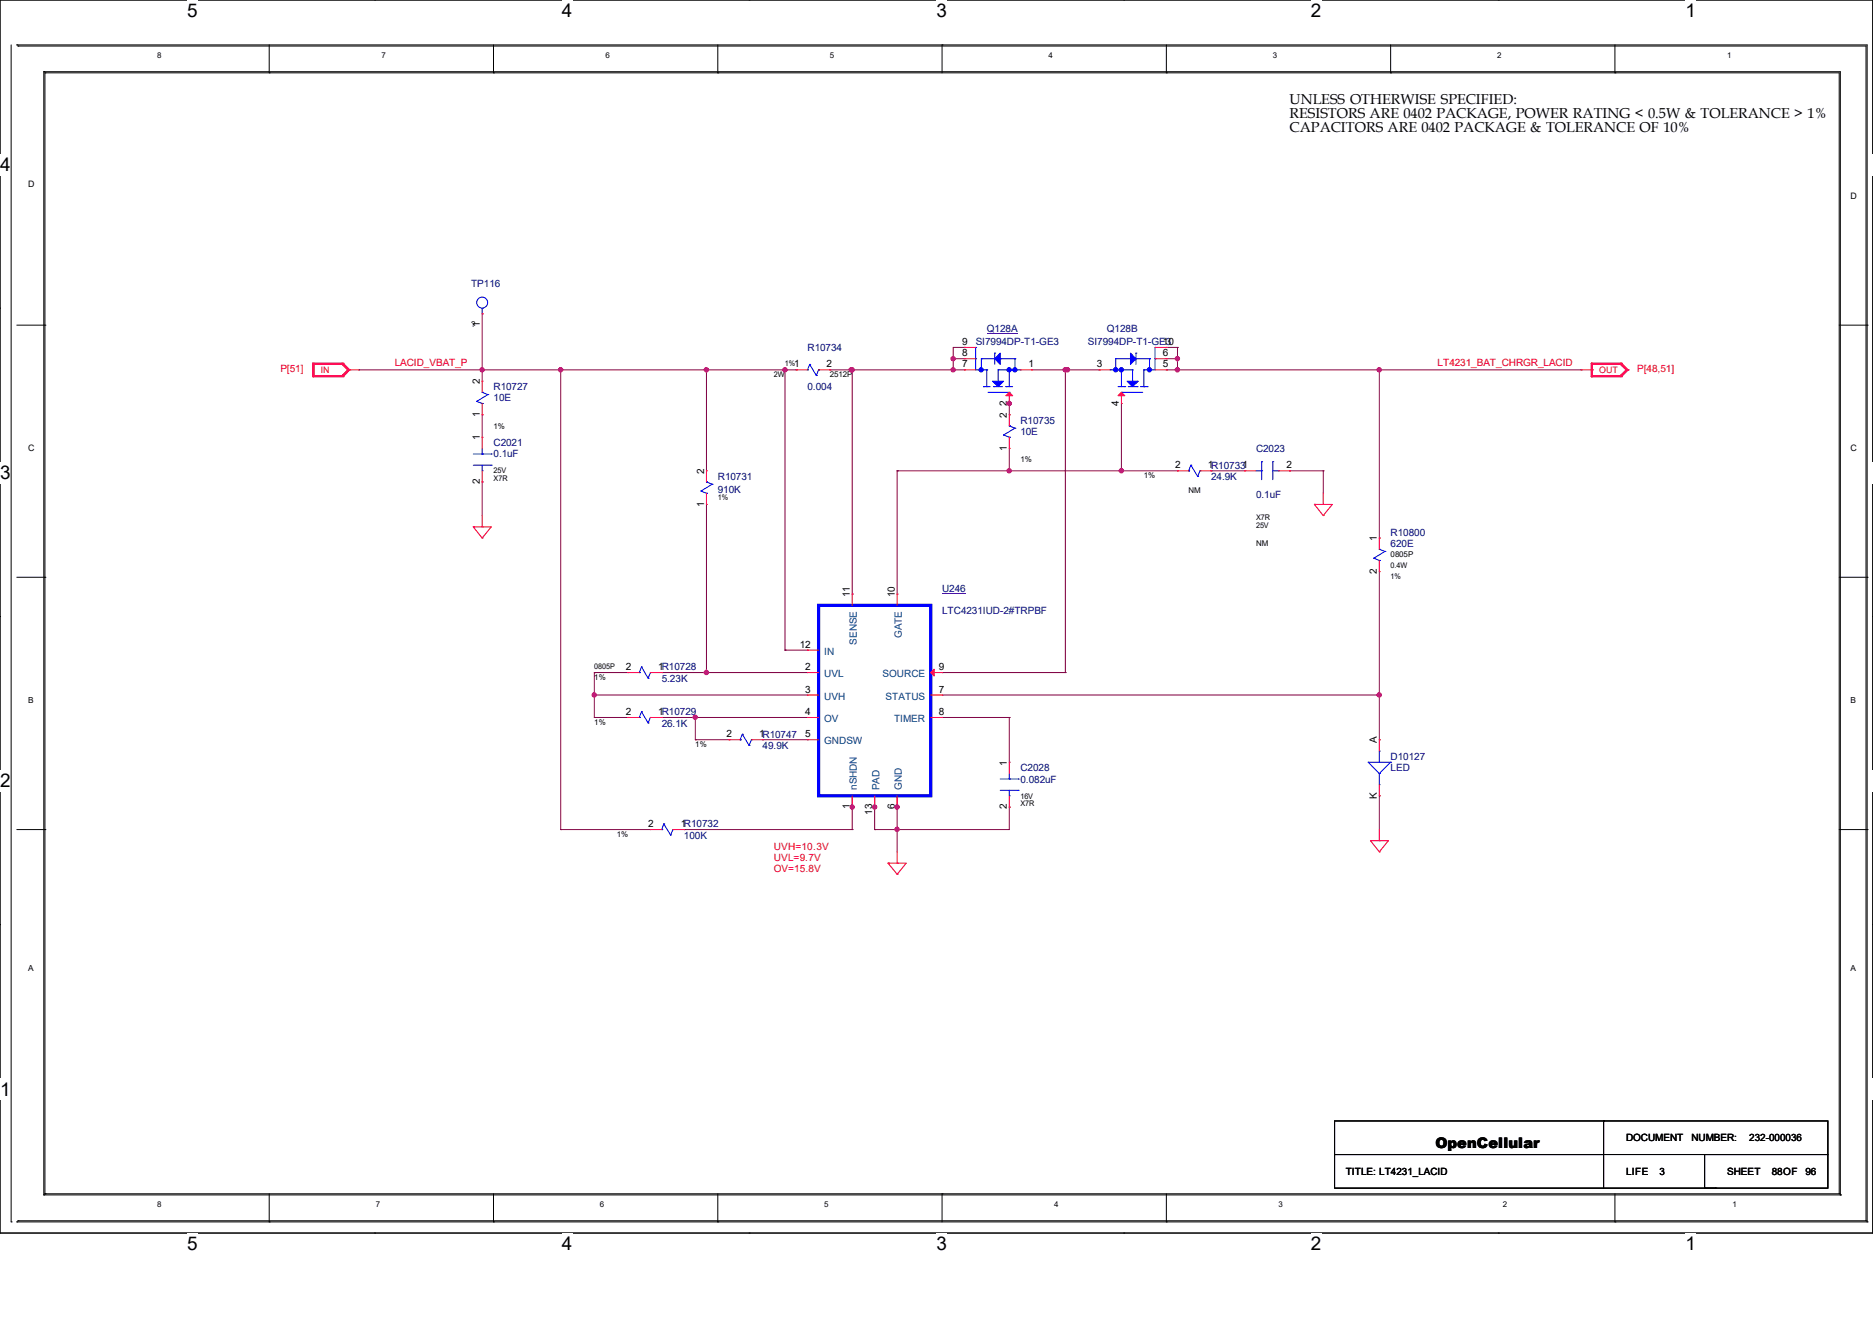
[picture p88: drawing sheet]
<svg xmlns="http://www.w3.org/2000/svg" width="420mm" height="297mm" viewBox="0 0 420 297" stroke-linecap="round" stroke-linejoin="round" font-family="sans-serif">
<defs><g id="words">
<g font-size="4.2">
<text x="42" y="3.8">5</text>
<text x="126" y="3.8">4</text>
<text x="210" y="3.8">3</text>
<text x="294" y="3.8">2</text>
<text x="378" y="3.8">1</text>
<text x="0" y="38.4">4</text>
<text x="0" y="107.5">3</text>
<text x="0" y="176.7">2</text>
<text x="0" y="245.8">1</text>
<text x="42" y="280.4">5</text>
<text x="126" y="280.4">4</text>
<text x="210" y="280.4">3</text>
<text x="294" y="280.4">2</text>
<text x="378" y="280.4">1</text>
</g>
<text font-size="3.3" x="321.9" y="257.6">OpenCellular</text>
<g font-size="3.2">
<text x="289.2" y="23.2">UNLESS OTHERWISE SPECIFIED:</text>
<text x="289.2" y="26.5">RESISTORS ARE 0402 PACKAGE, POWER RATING &lt; 0.5W &amp; TOLERANCE &gt; 1%</text>
<text x="289.2" y="29.7">CAPACITORS ARE 0402 PACKAGE &amp; TOLERANCE OF 10%</text>
</g>
<g font-size="2.2" fill="#000080">
<text x="105.6" y="64.4">TP116</text>
<text x="218.8" y="77.5">SI7994DP-T1-GE3</text>
<text x="221.3" y="74.5">Q128A</text>
<text x="243.9" y="77.5">SI7994DP-T1-GE3</text>
<text x="248.2" y="74.5">Q128B</text>
<text x="181.1" y="78.7">R10734</text>
<text x="110.7" y="87.5">R10727</text>
<text x="181.1" y="87.5">0.004</text>
<text x="110.7" y="90">10E</text>
<text x="228.8" y="95.1">R10735</text>
<text x="110.7" y="100.1">C2021</text>
<text x="228.8" y="97.6">10E</text>
<text x="281.6" y="101.3">C2023</text>
<text x="110.7" y="102.6">0.1uF</text>
<text x="161" y="107.7">R10731</text>
<text x="271.6" y="107.7">24.9K</text>
<text x="161" y="110.7">910K</text>
<text x="281.6" y="111.7">0.1uF</text>
<text x="311.8" y="120.2">R10800</text>
<text x="311.8" y="122.7">620E</text>
<text x="211.2" y="132.8">U246</text>
<text x="211.2" y="137.8">LTC4231IUD-2#TRPBF</text>
<text x="148.4" y="152.9">5.23K</text>
<text x="148.4" y="163">26.1K</text>
<text x="171" y="168">49.9K</text>
<text x="228.8" y="173">C2028</text>
<text x="311.8" y="170.5">D10127</text>
<text x="311.8" y="173">LED</text>
<text x="228.8" y="175.6">0.082uF</text>
<text x="153.4" y="188.1">100K</text>
</g>
<g font-size="2.2">
<text x="107.6" y="73.4" transform="rotate(-90 107.6 73.4)">1</text>
<text x="215.8" y="77.4">9</text>
<text x="260.8" y="77.4">10</text>
<text x="178.1" y="82.4">1</text>
<text x="185.3" y="82.4">2</text>
<text x="215.8" y="82.4">7</text>
<text x="215.8" y="79.9">8</text>
<text x="230.6" y="82.4">1</text>
<text x="246" y="82.4">3</text>
<text x="260.8" y="82.4">5</text>
<text x="260.8" y="79.9">6</text>
<text x="107.6" y="86.2" transform="rotate(-90 107.6 86.2)">2</text>
<text x="107.6" y="93.6" transform="rotate(-90 107.6 93.6)">1</text>
<text x="225.8" y="93.8" transform="rotate(-90 225.8 93.8)">2</text>
<text x="225.8" y="91.1" transform="rotate(-90 225.8 91.1)">2</text>
<text x="250.9" y="91.1" transform="rotate(-90 250.9 91.1)">4</text>
<text x="107.6" y="98.8" transform="rotate(-90 107.6 98.8)">1</text>
<text x="225.8" y="101.1" transform="rotate(-90 225.8 101.1)">1</text>
<text x="157.9" y="106.3" transform="rotate(-90 157.9 106.3)">2</text>
<text x="263.5" y="105.1">2</text>
<text x="270.8" y="105.1">1R107331</text>
<text x="288.5" y="105.1">2</text>
<text x="107.6" y="108.7" transform="rotate(-90 107.6 108.7)">2</text>
<text x="157.9" y="113.7" transform="rotate(-90 157.9 113.7)">1</text>
<text x="308.7" y="121.5" transform="rotate(-90 308.7 121.5)">1</text>
<text x="308.7" y="128.8" transform="rotate(-90 308.7 128.8)">2</text>
<text x="190.5" y="134" transform="rotate(-90 190.5 134)">11</text>
<text x="200.6" y="134" transform="rotate(-90 200.6 134)">10</text>
<text x="179.3" y="145.3">12</text>
<text x="140.3" y="150.3">2</text>
<text x="147.6" y="150.3">1R10728</text>
<text x="180.6" y="150.3">2</text>
<text x="180.6" y="155.4">3</text>
<text x="210.5" y="155.4">7</text>
<text x="210.5" y="150.3">9</text>
<text x="140.3" y="160.4">2</text>
<text x="147.6" y="160.4">1R10729</text>
<text x="180.6" y="160.4">4</text>
<text x="210.5" y="160.4">8</text>
<text x="162.9" y="165.4">2</text>
<text x="170.3" y="165.4">1R10747</text>
<text x="180.6" y="165.4">5</text>
<text x="308.7" y="166.7" transform="rotate(-90 308.7 166.7)">A</text>
<text x="225.8" y="171.7" transform="rotate(-90 225.8 171.7)">1</text>
<text x="308.7" y="179.3" transform="rotate(-90 308.7 179.3)">K</text>
<text x="145.4" y="185.5">2</text>
<text x="152.7" y="185.5">1R10732</text>
<text x="190.5" y="181.6" transform="rotate(-90 190.5 181.6)">1</text>
<text x="195.6" y="182.8" transform="rotate(-90 195.6 182.8)">13</text>
<text x="200.6" y="181.6" transform="rotate(-90 200.6 181.6)">6</text>
<text x="225.8" y="181.6" transform="rotate(-90 225.8 181.6)">2</text>
<text x="364.6" y="256">DOCUMENT</text>
<text x="379.3" y="256">NUMBER:</text>
<text x="392.3" y="256">232-000036</text>
<text x="301.8" y="263.6">TITLE: LT4231_LACID</text>
<text x="364.6" y="263.6">LIFE</text>
<text x="372.1" y="263.6">3</text>
<text x="387.3" y="263.6">SHEET</text>
<text x="397.3" y="263.6">88OF</text>
<text x="404.8" y="263.6">96</text>
</g>
<g font-size="2.2" fill="#f00">
<text x="62.9" y="83.5">P[51]</text>
<text x="88.5" y="82">LACID_VBAT_P</text>
<text x="322.4" y="82">LT4231_BAT_CHRGR_LACID</text>
<text x="367.1" y="83.5">P[48,51]</text>
<text x="173.5" y="190.6">UVH=10.3V</text>
<text x="173.5" y="193.1">UVL=9.7V</text>
<text x="173.5" y="195.7">OV=15.8V</text>
</g>
<g font-size="2.2" fill="#004080">
<text x="202.2" y="143.1" transform="rotate(-90 202.2 143.1)">GATE</text>
<text x="184.8" y="146.9">IN</text>
<text x="192.2" y="144.6" transform="rotate(-90 192.2 144.6)">SENSE</text>
<text x="184.8" y="151.9">UVL</text>
<text x="197.9" y="151.9">SOURCE</text>
<text x="184.8" y="156.9">UVH</text>
<text x="184.8" y="162">OV</text>
<text x="198.6" y="156.9">STATUS</text>
<text x="200.5" y="162">TIMER</text>
<text x="184.8" y="167">GNDSW</text>
<text x="192.2" y="177.2" transform="rotate(-90 192.2 177.2)">nSHDN</text>
<text x="197.2" y="177.2" transform="rotate(-90 197.2 177.2)">PAD</text>
<text x="202.2" y="177.2" transform="rotate(-90 202.2 177.2)">GND</text>
</g>
<g font-size="2">
<text x="6.3" y="42">D</text>
<text x="414.9" y="44.6">D</text>
<text x="6.3" y="101.1">C</text>
<text x="414.9" y="101.1">C</text>
</g>
<g font-size="2" fill="#f00">
<text x="71.9" y="83.6">IN</text>
<text x="358.6" y="83.6">OUT</text>
</g>
<g font-size="1.9">
<text x="6.3" y="157.6">B</text>
<text x="414.9" y="157.6">B</text>
<text x="6.3" y="217.9">A</text>
<text x="414.9" y="217.9">A</text>
</g>
<g font-size="1.8">
<text x="35.2" y="12.9">8</text>
<text x="85.5" y="12.9">7</text>
<text x="135.8" y="12.9">6</text>
<text x="186.1" y="12.9">5</text>
<text x="235.1" y="12.9">4</text>
<text x="285.4" y="12.9">3</text>
<text x="335.7" y="12.9">2</text>
<text x="387.3" y="12.9">1</text>
<text x="105.6" y="73.3">?</text>
<text x="186.1" y="84.6">2512P</text>
<text x="110.7" y="96.1">1%</text>
<text x="228.8" y="103.7">1%</text>
<text x="256.5" y="107.2">1%</text>
<text x="266.5" y="110.5">NM</text>
<text x="281.6" y="122.6">NM</text>
<text x="311.8" y="124.8">0805P</text>
<text x="133.3" y="152.5">1%</text>
<text x="133.3" y="162.6">1%</text>
<text x="155.9" y="167.6">1%</text>
<text x="138.3" y="187.7">1%</text>
<text x="35.2" y="270.7">8</text>
<text x="84.2" y="270.7">7</text>
<text x="134.5" y="270.7">6</text>
<text x="184.8" y="270.7">5</text>
<text x="236.4" y="270.7">4</text>
<text x="286.7" y="270.7">3</text>
<text x="337" y="270.7">2</text>
<text x="388.5" y="270.7">1</text>
</g>
<g font-size="1.7">
<text x="176" y="82.1">1%</text>
<text x="173.5" y="84.6">2W</text>
<text x="110.7" y="108">X7R</text>
<text x="110.7" y="106.2">25V</text>
<text x="160.9" y="112.3">1%</text>
<text x="281.6" y="116.5">X7R</text>
<text x="281.6" y="118.5">25V</text>
<text x="311.8" y="129.8">1%</text>
<text x="311.8" y="127.3">0.4W</text>
<text x="133.3" y="150">0805P</text>
<text x="228.8" y="179.2">16V</text>
<text x="228.8" y="180.9">X7R</text>
</g>
</g></defs>
<path d="M0 0h419.9v276.6h-419.9z" fill="none" stroke="#000" stroke-width=".22"/>
<g fill="#fff">
<path d="M42 0h2.4v4.7h-2.4z"/>
<path d="M42 276.6h2.4v4.7h-2.4z"/>
</g>
<path d="M84 0h.1M84 276.6h.1" fill="none" stroke="#000" stroke-width=".22"/>
<g fill="#fff">
<path d="M126 0h2.4v4.7h-2.4z"/>
<path d="M126 276.6h2.4v4.7h-2.4z"/>
</g>
<path d="M168 0h.1M168 276.6h.1" fill="none" stroke="#000" stroke-width=".22"/>
<g fill="#fff">
<path d="M210 0h2.3v4.7h-2.3z"/>
<path d="M210 276.6h2.3v4.7h-2.3z"/>
</g>
<path d="M252 0h.1M252 276.6h.1" fill="none" stroke="#000" stroke-width=".22"/>
<g fill="#fff">
<path d="M294 0h2.3v4.7h-2.3z"/>
<path d="M294 276.6h2.3v4.7h-2.3z"/>
</g>
<path d="M336 0h.1M336 276.6h.1" fill="none" stroke="#000" stroke-width=".22"/>
<g fill="#fff">
<path d="M378 0h2.3v4.7h-2.3z"/>
<path d="M378 276.6h2.3v4.7h-2.3z"/>
<path d="M0 34.5h2.4v4.8h-2.4z"/>
<path d="M419.9 34.5l.1 4.8z"/>
<path d="M0 103.7h2.4v4.7h-2.4z"/>
<path d="M419.9 103.7l.1 4.7z"/>
</g>
<path d="M0 69.1h.1M419.9 69.1h.1" fill="none" stroke="#000" stroke-width=".22"/>
<g fill="#fff">
<path d="M0 172.8h2.4v4.8h-2.4z"/>
<path d="M419.9 172.8l.1 4.8z"/>
</g>
<path d="M0 138.3h.1M419.9 138.3h.1" fill="none" stroke="#000" stroke-width=".22"/>
<g fill="#fff">
<path d="M0 242h2.4v4.7h-2.4z"/>
<path d="M419.9 242l.1 4.7z"/>
</g>
<g fill="none" stroke="#000" stroke-width=".22">
<path d="M2.5 10.1v264M3.8 10.1h.1M3.8 10.1h414.9v264M4 10.3h.1M4 10.3h414.4v263.6M9.8 16.1h.1M9.8 16.1v252M9.8 16.1h402.9v252M10.1 16.3h.1M10.1 16.3h402.3v251.5M10.1 16.3v251.5M60.4 16.3h.1"/>
<path d="M60.4 10.1v6.2M110.7 16.3h.1M110.7 10.1v6.2M161 16.3h.1M161 10.1v6.2M211.2 10.1h.1M211.2 10.1v6.2M261.5 16.3h.1M261.5 10.1v6.2M311.8 16.3h.1M311.8 10.1v6.2M362.1 16.3h.1"/>
<path d="M362.1 10.1v6.2M3.8 72.9h6.3M10.1 72.9h.1M412.4 72.9h6.3M418.7 72.9h.1M3.8 129.5h6.3M10.1 129.5h.1M412.4 129.5h6.3M418.7 129.5h.1M3.8 186.1h6.3M10.1 186.1h.1M412.4 186.1h6.3"/>
<path d="M418.7 186.1h.1M0 207.4h.1M419.9 207.4h.1M299.3 251.5h110.6v7.5h-110.6zM299.3 259h60.3v7.5h-60.3zM359.6 251.5h.1M359.6 251.5v7.5M382.2 259h27.7v7.5h-27.7zM2.5 274.1h.1M3.8 274.1h.1M3.8 274.1h414.9M4 273.9h.1"/>
<path d="M4 273.9h414.4M9.8 268.1h.1M9.8 268.1h402.9M10.1 267.8h.1M10.1 267.8h402.3M60.4 274.1h.1M60.4 267.8v6.3M110.7 274.1h.1M110.7 267.8v6.3M161 274.1h.1M161 267.8v6.3M211.2 267.8h.1"/>
<path d="M211.2 267.8v6.3M261.5 274.1h.1M261.5 267.8v6.3M359.6 266.5h25.1M362.1 274.1h.1M362.1 267.8v6.3M384.7 266.5h.1M412.4 267.8h.1M412.7 268.1h.1M418.4 273.9h.1M418.7 274.1h.1"/>
</g>
<g fill="none" stroke="#800040" stroke-width=".22">
<path d="M108.1 70.4v15.1M216.2 77.9h.1M216.2 77.9h-2.5v5.1M261.5 77.9h2.5M264 77.9h.1M264 77.9v5.1M80.5 83h.1M80.5 83h98M108.1 83h.1M108.1 93h.1M108.1 93v5.1M125.7 83h.1"/>
<path d="M125.7 83v103.1M158.4 83h.1M158.4 83v22.6M176 83h.1M176 83v62.8M178.5 83h.1M186.1 83h30.1M190.8 83h.1M190.8 82.5v.5M191.1 83h.1M191.1 83v50.3M213.7 83h.1"/>
<path d="M213.7 80.5h.1M213.7 80.5h2.5M226.3 90.5h.1M226.3 93h.1M226.3 90v3M231.4 83h15M238.9 83h.1M238.9 83v67.9M239.4 83h.1M239.4 82.5v.5M246.4 83h.1M251.5 90.5v15.1"/>
<path d="M261.5 83h.1M261.5 83h93M261.5 80.5h2.5M264 80.5h.1M264 83h.1M309.3 83v37.7M354.5 83h.1M108.1 108.1h.1M108.1 108.1v7.6M158.4 113.2v37.7M201.2 105.6h.1M201.2 105.6h62.8"/>
<path d="M201.2 105.6v27.7M226.3 105.6h.1M226.3 100.6v5M251.5 105.6h.1M264 105.6h.1M271.6 105.6h.1M271.6 105.6h7.5M289.2 105.6h.1M289.2 105.6h7.5M296.7 105.6h.1M296.7 105.6v5.1M191.1 133.3h.1"/>
<path d="M309.3 120.7h.1M309.3 128.2v37.7M133.3 155.9h.1M133.3 150.9h.1M133.3 155.9h47.8M133.3 150.9v10.1M133.3 150.9h7.5M148.4 150.9h32.7M158.4 150.9h.1M176 145.8h.1M176 145.8h5.1M211.2 150.9h.1"/>
<path d="M211.2 155.9h98.1M211.2 150.9h27.7M238.9 150.9h.1M309.3 155.9h.1M133.3 161h.1M133.3 161h7.5M148.4 161h32.7M155.9 161h.1M155.9 165.9h.1M155.9 161v4.9M155.9 165.9h7.5M171 165.9h.1"/>
<path d="M171 165.9h10.1M191.1 178.5v7.6M196.1 178.5v7.6M201.2 178.5v12.6M211.2 161h.1M211.2 161h15.1M226.3 161h.1M226.3 161v10M309.3 178.5h.1M309.3 165.9h.1M309.3 178.5v7.6M125.7 186.1h.1"/>
<path d="M125.7 186.1h20.1M153.4 186.1h.1M153.4 186.1h37.7M191.1 181.1h.1M191.1 186.1h.1M196.1 181.1h.1M196.1 186.1h.1M201.2 181.1h.1M201.2 186.1h.1M226.3 181.1h.1M226.3 181.1v5h-30.2"/>
</g>
<g fill="#f0f" stroke="#f0f" stroke-width=".22">
<circle cx="226.3" cy="105.6" r=".49"/>
<circle cx="133.2" cy="155.9" r=".49"/>
<circle cx="158.4" cy="150.9" r=".49"/>
<circle cx="158.4" cy="83" r=".49"/>
<circle cx="155.9" cy="160.9" r=".49"/>
<circle cx="238.9" cy="83" r=".49"/>
<circle cx="125.7" cy="83" r=".49"/>
<circle cx="251.4" cy="105.6" r=".49"/>
<circle cx="201.1" cy="181" r=".49"/>
<circle cx="201.1" cy="186.1" r=".49"/>
<circle cx="176" cy="83" r=".49"/>
<circle cx="191.1" cy="181" r=".48"/>
<circle cx="108.1" cy="83" r=".49"/>
<circle cx="309.3" cy="155.9" r=".49"/>
<circle cx="309.3" cy="83" r=".49"/>
<circle cx="196.1" cy="181" r=".49"/>
<circle cx="190.8" cy="83" r=".48"/>
<circle cx="226.3" cy="90.5" r=".49"/>
<circle cx="239.4" cy="83" r=".49"/>
<circle cx="264" cy="83" r=".49"/>
<circle cx="264" cy="80.5" r=".49"/>
<circle cx="213.7" cy="80.5" r=".49"/>
<circle cx="213.7" cy="83" r=".49"/>
<circle cx="191.1" cy="83" r=".48"/>
</g>
<g fill="none" stroke="#f00" stroke-width=".22">
<path d="M108.1 70.4h.1M216.2 77.9h.1M216.2 77.9h2.6M259 77.9h2.5M261.5 77.9h.1M70.1 81.5h.1M70.1 84.5h.1M70.1 81.5h6.9M70.1 81.5v3M70.1 84.5h6.9M70.4 81.7h.1M70.4 84.2h.1"/>
<path d="M70.4 81.7h6.3M70.4 81.7v2.5M70.4 84.2h6.3M76.7 81.7h.1M76.7 84.2h.1M76.7 81.5h.1M76.7 84.5h.1M76.7 81.7l1.2 1.3M76.7 81.7l1.5 1.3M76.7 81.5l1.5 1.5M77 81.5h.1M77 84.5h.1"/>
<path d="M77 81.5l1.4 1.5M77.9 83h.1M77.9 83h2.6M77.9 83l-1.2 1.2M78.2 83h.1M78.2 83l-1.5 1.5M78.2 83l-1.5 1.2M78.4 83h.1M78.4 83l-1.4 1.5M108.1 93h.1M108.1 85.5h.1M108.1 98.1h.1"/>
<path d="M108.1 85.5v2.5M108.1 90.5v2.5M108.1 98.1v2.5M178.5 83h.1M178.5 83h2.6M183.6 83h2.5M186.1 83h.1M216.2 83h.1M216.2 80.5h.1M216.2 83h2.6M216.2 80.5h2.6M226.3 93h.1"/>
<path d="M226.3 90.5h.1M226.3 88v2.5M226.3 93v2.5M226.3 98.1v2.5M228.8 83h2.6M231.4 83h.1M246.4 83h.1M246.4 83h2.6M251.5 90.5h.1M251.5 88v2.5M259 83h2.5M259 80.5h2.5"/>
<path d="M261.5 83h.1M261.5 80.5h.1M354.5 83h2.6M356.8 81.5h.1M356.8 84.5h.1M356.8 81.5h6.8M356.8 84.5h6.8M356.8 81.5v3M357.1 83h.1M357.1 81.7h.1M357.1 84.2h.1M357.1 81.7h6.2"/>
<path d="M357.1 84.2h6.2M357.1 81.7v2.5M363.3 81.7h.1M363.3 84.2h.1M363.3 81.5h.1M363.3 84.5h.1M363.3 81.7l1.3 1.3M363.3 81.7l1.6 1.3M363.3 81.5l1.6 1.5M363.6 81.5h.1M363.6 84.5h.1M363.6 81.5l1.5 1.5"/>
<path d="M364.6 83h.1M364.6 83l-1.3 1.2M364.9 83h.1M364.9 83l-1.6 1.5M364.9 83l-1.6 1.2M365.1 83h.1M365.1 83l-1.5 1.5M106.1 118.2h.1M106.1 118.2l2 2.5M106.1 118.2h4.1l-2.1 2.5M108.1 118.2h.1M108.1 108.1h.1"/>
<path d="M108.1 105.6v2.5M108.1 115.7v2.5M158.4 113.2h.1M158.4 105.6h.1M158.4 105.6v2.5M158.4 110.7v2.5M226.3 100.6h.1M264 105.6h.1M264 105.6h2.5M269.1 105.6h2.5M271.6 105.6h.1M279.1 105.6h.1"/>
<path d="M279.1 105.6h2.5M286.7 105.6h2.5M289.2 105.6h.1M294.7 113.2h.1M294.7 113.2l2 2.5M294.7 113.2h4l-2 2.5M296.7 113.2h.1M296.7 115.7h.1M296.7 110.7v2.5M108.1 120.7h.1M191.1 133.3h.1M191.1 133.3v2.5"/>
<path d="M201.2 133.3h.1M201.2 133.3v2.5M309.3 120.7h.1M309.3 128.2h.1M309.3 120.7v2.5M309.3 125.7v2.5M140.8 150.9h.1M140.8 150.9h2.5M145.8 150.9h2.6M148.4 150.9h.1M181.1 145.8h.1M181.1 150.9h.1"/>
<path d="M181.1 155.9h.1M181.1 145.8h2.5M181.1 155.9h2.5M181.1 150.9h2.5M208.7 155.9h2.5M208.7 150.9h2.5M211.2 155.9h.1M211.2 150.9h.1M140.8 161h.1M140.8 161h2.5M145.8 161h2.6M148.4 161h.1"/>
<path d="M163.4 165.9h.1M163.4 165.9h2.5M168.5 165.9h2.5M171 165.9h.1M181.1 165.9h.1M181.1 161h.1M181.1 165.9h2.5M181.1 161h2.5M191.1 178.5v2.6M196.1 178.5v2.6M201.2 178.5v2.6M208.7 161h2.5"/>
<path d="M211.2 161h.1M226.3 171h.1M226.3 171v2.5M226.3 178.5v2.6M309.3 165.9h.1M309.3 178.5h.1M309.3 165.9v2.6M309.3 176v2.5M145.8 186.1h.1M145.8 186.1h2.6M150.9 186.1h2.5M153.4 186.1h.1"/>
<path d="M191.1 181.1h.1M196.1 181.1h.1M199.1 193.6h.1M199.1 193.6l2.1 2.5M199.1 193.6h4.1l-2 2.5M201.2 193.6h.1M201.2 196.1h.1M201.2 181.1h.1M201.2 191.1v2.5M226.3 181.1h.1M307.3 188.6h.1M307.3 188.6l2 2.5"/>
<path d="M307.3 188.6h4l-2 2.5M309.3 188.6h.1M309.3 191.1h.1M309.3 186.1v2.5"/>
</g>
<path d="M183.6 135.8h25.1v42.7h-25.1z" fill="none" stroke="#00f" stroke-width=".72"/>
<path d="M221.3 74.8h6.9M211.2 133.1h5.3" fill="none" stroke="#000080" stroke-width=".22"/>
<g fill="#f00" stroke="#f00" stroke-width=".22">
<path d="M208.7 150.9l.8-.8v1.5z"/>
<path d="M250.7 88.8l.8-.8 .7 .8z"/>
<path d="M225.6 88.8l.7-.8 .8 .8z"/>
</g>
<g fill="none" stroke="#00f" stroke-width=".22">
<path d="M108.1 69.2h.1M108.1 69.2v1.2M218.8 77.9h.1M218.8 77.9v5.1h2.5M223.1 79.2h.1M223.1 79.2v2.5M254.7 79.2h.1M254.7 79.2v2.5M259 77.9h.1M259 77.9v5.1h-2.5M106.9 90h.1M106.9 90l1.2 .5"/>
<path d="M108.1 88h.1M108.1 90.5h.1M108.1 88l1.3 .5M109.4 88.5h.1M109.4 88.5l-2.5 1.5M181.1 83h.1M181.6 81.7h.1M181.6 81.7l-.5 1.3M181.6 81.7l1.4 2.5M183 84.2h.1M183.6 83h.1M183.6 83l-.6 1.2"/>
<path d="M218.8 80.5h.1M220 80.5h.1M220 80.5h3.1M220 80.5v2.5M220.5 86.7h.1M220.5 86.7h1.5M221.3 83h.1M221.3 86.7h.1M221.3 83v3.7M221.5 88h4.8M222.8 86.7h.1M222.8 86.7h2"/>
<path d="M223.8 83h.1M223.8 83h5M223.8 83v2.5M224.3 80.5h.1M224.3 80.5h3.3M225 97.6h.1M225 97.6l1.3 .5M225.6 86.7h.1M225.6 86.7h1.5M226.3 95.5h.1M226.3 98.1h.1M226.3 83h.1"/>
<path d="M226.3 88h.1M226.3 95.5l1.3 .6M226.3 83v3.7M227.6 96.1h.1M227.6 80.5h.1M227.6 96.1l-2.6 1.5M227.6 80.5v2.5M228.8 83h.1M249 83h.1M249 83h5M250.2 80.5h.1M250.2 80.5v2.5"/>
<path d="M250.2 80.5h3.3M250.7 86.7h1.5M251.5 83h.1M251.5 88h.1M251.5 83v3.7M251.5 88h4.7M252.2 86.7h.1M253 86.7h2M253.5 80.5h.1M254 83h.1M254 83v2.5M254.7 80.5h3.1"/>
<path d="M255 86.7h.1M255.7 86.7h1.6M256.5 83h.1M256.5 86.7h.1M256.5 83v3.7M257.3 86.7h.1M257.8 80.5h.1M257.8 80.5v2.5M259 80.5h.1M106.1 101.9h4.1M106.1 104.4h4.1M108.1 105.6h.1"/>
<path d="M108.1 101.9h.1M108.1 100.6v1.3M108.1 104.4v1.2M110.2 101.9h.1M110.2 104.4h.1M157.2 110.2h.1M157.2 110.2l1.2 .5M158.4 108.1h.1M158.4 110.7h.1M158.4 108.1l1.3 .5M159.7 108.6h.1M159.7 108.6l-2.5 1.6"/>
<path d="M266.5 105.6h.1M267 104.4h.1M267 104.4l-.5 1.2M267 104.4l1.6 2.5M268.6 106.9h.1M269.1 105.6h.1M269.1 105.6l-.5 1.3M281.6 105.6h1.3M282.9 105.6h.1M282.9 103.6h.1M282.9 103.6v4M285.4 103.6h.1"/>
<path d="M285.4 105.6h1.3M285.4 103.6v4M286.7 105.6h.1M308.1 125.2h.1M308.1 125.2l1.2 .5M309.3 125.7h.1M309.3 123.2h.1M309.3 123.2l1.3 .5M310.6 123.7h.1M310.6 123.7l-2.5 1.5M143.3 150.9h.1M143.8 149.6h.1"/>
<path d="M143.8 159.7h.1M143.8 149.6l-.5 1.3M143.8 149.6l1.5 2.5M143.8 159.7l-.5 1.3M143.8 159.7l1.5 2.5M145.3 152.1h.1M145.8 150.9h.1M145.8 150.9l-.5 1.2M143.3 161h.1M145.3 162.2h.1M145.8 161h.1M145.8 161l-.5 1.2"/>
<path d="M165.9 165.9h.1M166.5 164.7h.1M166.5 164.7l-.6 1.2M166.5 164.7l1.5 2.5M168 167.2h.1M168.5 165.9h.1M168.5 165.9l-.5 1.3M224.3 174.8h4M224.3 177.3h4M226.3 178.5h.1M226.3 174.8h.1M226.3 173.5v1.3"/>
<path d="M226.3 177.3v1.2M228.3 174.8h.1M228.3 177.3h.1M309.3 176h.1M309.3 168.5h.1M309.3 173.5h.1M309.3 168.5v2.5M309.3 173.5v2.5M311.8 171h.1M311.8 171h-5l2.5 2.5M311.8 171l-2.5 2.5M148.4 186.1h.1"/>
<path d="M148.8 184.8h.1M148.8 184.8l-.4 1.3M148.8 184.8l1.6 2.5M150.4 187.3h.1M150.9 186.1h.1M150.9 186.1l-.5 1.2"/>
<circle cx="108.1" cy="67.9" r="1.23"/>
</g>
<g fill="#00f" stroke="#00f" stroke-width=".22">
<path d="M253.5 79.2l1.2 1.3-1.2 1.2z"/>
<path d="M252.7 85.5h2.5l-1.2 1.2z"/>
<path d="M224.3 79.2v2.5l-1.2-1.2z"/>
<path d="M222.5 85.5h2.5l-1.2 1.2z"/>
<circle cx="257.7" cy="83" r=".48"/>
<circle cx="251.4" cy="83" r=".49"/>
<circle cx="250.2" cy="83" r=".49"/>
<circle cx="220" cy="83" r=".48"/>
<circle cx="226.3" cy="83" r=".49"/>
<circle cx="227.6" cy="83" r=".49"/>
</g>
<use href="#words"/>
</svg>
